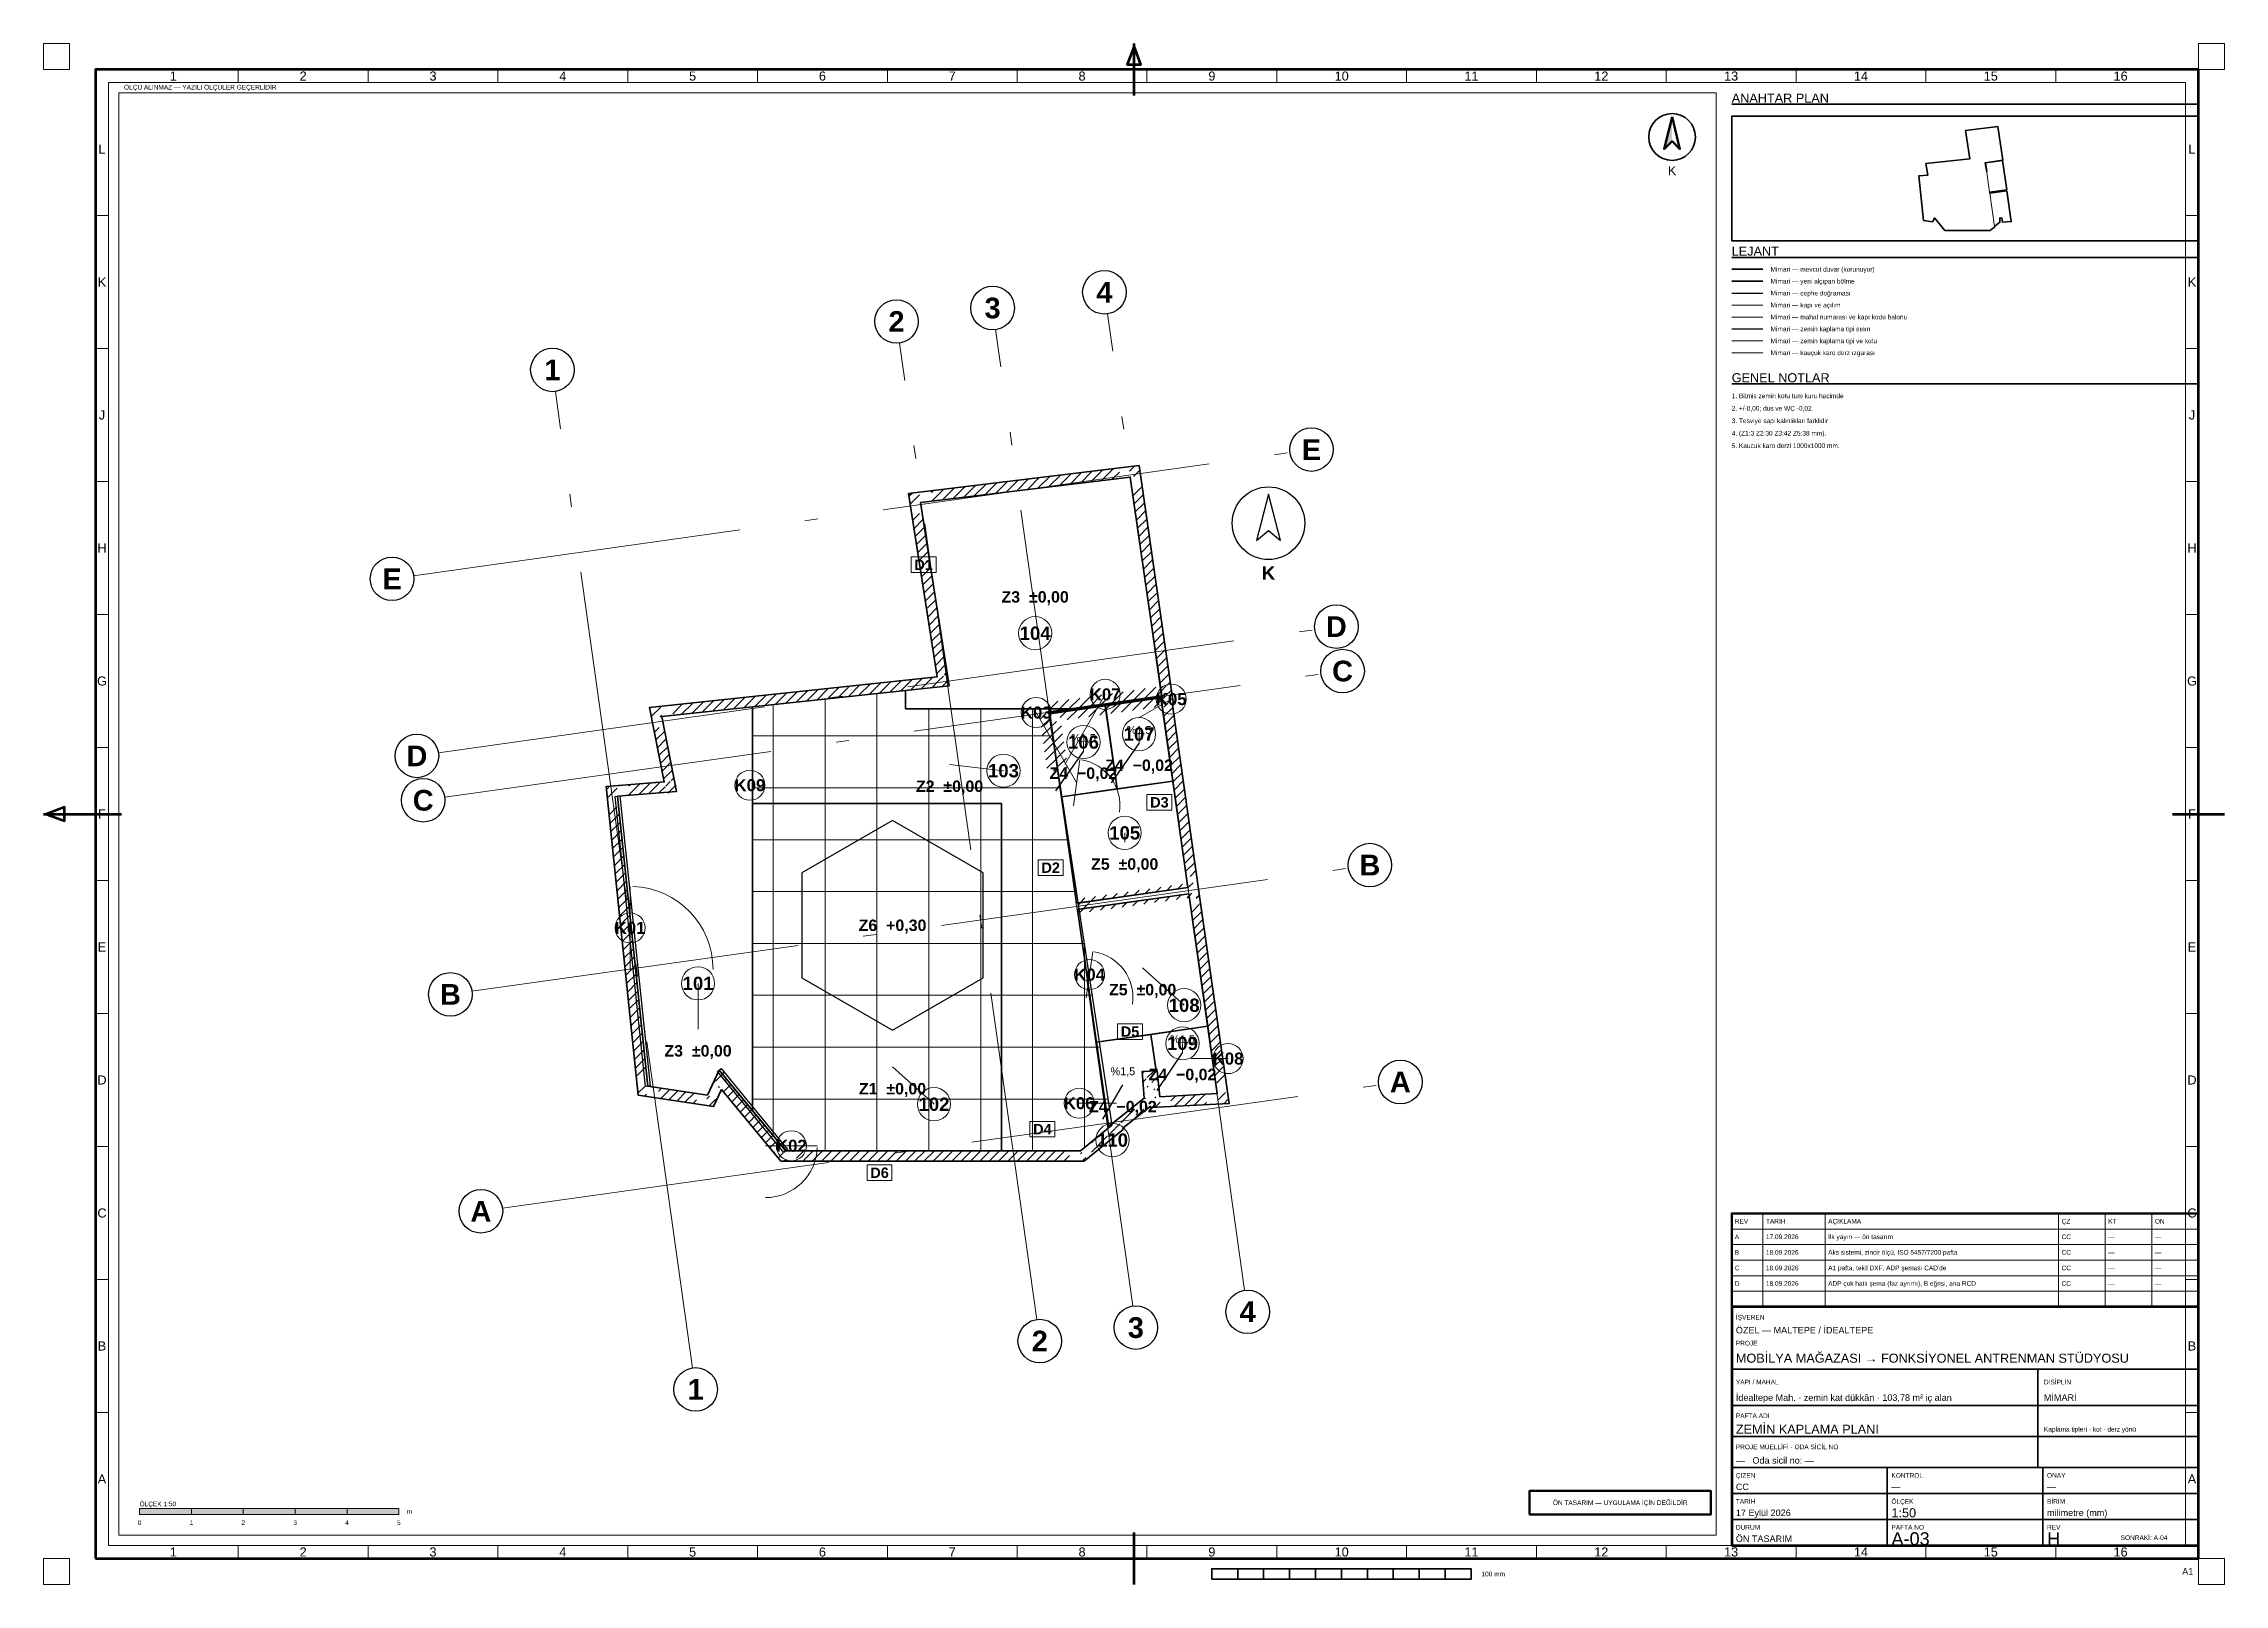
# Paper-space layout 'A-03 ZEMİN KAPLAMA PLANI' of a CAD drawing. Header units: millimetres. Extents: x 0 to 841, y 0 to 594.
# The model-space entities are those that its viewports show. They can reach past a viewport. Long polylines and large blocks are cut down to what shows.
import ezdxf
from ezdxf.enums import TextEntityAlignment as Align

# ---------------------------------------------------------------- set-up
doc = ezdxf.new("R2010")
doc.units = ezdxf.units.MM
doc.linetypes.add('DASHDOT', pattern=[3.556, 2.54, -0.508, 0, -0.508])
for name, color, linetype, lineweight in [('A-CEPHE', 5, 'Continuous', 25), ('A-DUVAR-MEVCUT', 8, 'Continuous', 35), ('A-DUVAR-YENI', 1, 'Continuous', 35), ('A-KAPI', 8, 'Continuous', 18), ('A-MAHAL', 250, 'Continuous', 18), ('A-ZEMIN-DERZ', 253, 'Continuous', 13), ('A-ZEMIN-SINIR', 30, 'Continuous', 25), ('A-ZEMIN-YAZI', 30, 'Continuous', 13), ('G-AKS-BALON', 8, 'Continuous', 25), ('G-AKS-HAT', 8, 'DASHDOT', 18), ('G-ANTET', 7, 'Continuous', 25), ('G-CERCEVE', 7, 'Continuous', 70), ('G-KUZEY', 7, 'Continuous', 25), ('G-PAFTA-ZON', 8, 'Continuous', 13), ('G-YAZI', 7, 'Continuous', 18)]:
    doc.layers.add(name, color=color, linetype=linetype, lineweight=lineweight)
doc.layers.add('G-VIEWPORT', color=251, linetype='Continuous', lineweight=13, plot=False)
doc.styles.add('GYM', font='arial.ttf')
doc.styles.add('GYM-B', font='arialbd.ttf')

psp = doc.layouts.new('A-03 ZEMİN KAPLAMA PLANI')

# ---------------------------------------------------------------- texts
at = {"layer": 'G-ANTET', "style": 'GYM'}
for s, height, p in [('K', 3.5, (628, 545)), ('0', 1.8, (37, 23.8)), ('1', 1.8, (57, 23.8)), ('2', 1.8, (77, 23.8)), ('3', 1.8, (97, 23.8)), ('4', 1.8, (117, 23.8)), ('5', 1.8, (137, 23.8))]:
    psp.add_text(s, height=height, dxfattribs=at).set_placement(p, align=Align.MIDDLE_CENTER)
for s, height, p in [('A', 1.8, (652.2, 134)), ('REV', 1.8, (652.2, 140)), ('TARİH', 1.8, (664.2, 140)), ('17.09.2026', 1.8, (664.2, 134)), ('AÇIKLAMA', 1.8, (688.2, 140)), ('İlk yayın — ön tasarım', 1.8, (688.2, 134)), ('ÇZ', 1.8, (778.2, 140)), ('CC', 1.8, (778.2, 134)), ('KT', 1.8, (796.2, 140)), ('ON', 1.8, (814.2, 140)), ('B', 1.8, (652.2, 128)), ('18.09.2026', 1.8, (664.2, 128)), ('Aks sistemi, zincir ölçü, ISO 5457/7200 pafta', 1.8, (688.2, 128)), ('CC', 1.8, (778.2, 128)), ('—', 1.8, (796.2, 134)), ('—', 1.8, (796.2, 128)), ('—', 1.8, (814.2, 134)), ('—', 1.8, (814.2, 128)), ('C', 1.8, (652.2, 122)), ('18.09.2026', 1.8, (664.2, 122)), ("A1 pafta, tekil DXF, ADP şeması CAD'de", 1.8, (688.2, 122)), ('CC', 1.8, (778.2, 122)), ('—', 1.8, (796.2, 122)), ('—', 1.8, (814.2, 122)), ('D', 1.8, (652.2, 116)), ('18.09.2026', 1.8, (664.2, 116)), ('ADP çok hatlı şema (faz ayrımı), B eğrisi, ana RCD', 1.8, (688.2, 116)), ('CC', 1.8, (778.2, 116)), ('—', 1.8, (796.2, 116)), ('—', 1.8, (814.2, 116)), ('İŞVEREN', 1.8, (652.6, 103)), ('ÖZEL — MALTEPE / İDEALTEPE', 2.5, (652.6, 98)), ('PROJE', 1.8, (652.6, 93)), ('MOBİLYA MAĞAZASI → FONKSİYONEL ANTRENMAN STÜDYOSU', 3.5, (652.6, 87.2)), ('YAPI / MAHAL', 1.8, (652.6, 78)), ('DİSİPLİN', 1.8, (771.4, 78)), ('İdealtepe Mah. · zemin kat dükkân · 103,78 m² iç alan', 2.5, (652.6, 72)), ('MİMARİ', 2.5, (771.4, 72)), ('ZEMİN KAPLAMA PLANI', 3.5, (652.6, 59.8)), ('PAFTA ADI', 1.8, (652.6, 65)), ('Kaplama tipleri · kot · derz yönü', 1.8, (771.4, 59.8)), ('PROJE MÜELLİFİ · ODA SİCİL NO', 1.8, (652.6, 53)), ('—   Oda sicil no: —', 2.5, (652.6, 47.8)), ('ÇİZEN', 1.8, (652.6, 42)), ('KONTROL', 1.8, (712.6, 42)), ('ONAY', 1.8, (772.6, 42)), ('CC', 2.5, (652.6, 37.6)), ('—', 2.5, (712.6, 37.6)), ('—', 2.5, (772.6, 37.6)), ('ÖLÇEK 1:50', 1.8, (37, 31)), ('m', 1.8, (140, 28.1)), ('TARİH', 1.8, (652.6, 32)), ('17 Eylül 2026', 2.5, (652.6, 27.6)), ('ÖLÇEK', 1.8, (712.6, 32)), ('1:50', 3.5, (712.6, 27.6)), ('BİRİM', 1.8, (772.6, 32)), ('milimetre (mm)', 2.5, (772.6, 27.6)), ('ÖN TASARIM', 2.5, (652.6, 17.6)), ('DURUM', 1.8, (652.6, 22)), ('A-03', 5, (712.6, 17.6)), ('PAFTA NO', 1.8, (712.6, 22)), ('REV', 1.8, (772.6, 22)), ('H', 5, (772.6, 17.6)), ('SONRAKİ: A-04', 1.8, (801, 18))]:
    psp.add_text(s, height=height, dxfattribs=at).set_placement(p, align=Align.MIDDLE_LEFT)
at = {"layer": 'G-ANTET', "color": 1, "style": 'GYM'}
psp.add_text('ÖN TASARIM — UYGULAMA İÇİN DEĞİLDİR', height=1.8, dxfattribs=at).set_placement((608, 31.5), align=Align.MIDDLE_CENTER)
at = {"layer": 'G-CERCEVE', "style": 'GYM'}
psp.add_text('100 mm', height=1.8, dxfattribs=at).set_placement((554.5, 4), align=Align.MIDDLE_LEFT)
psp.add_text('A1', height=2.5, dxfattribs=at).set_placement((829, 5), align=Align.MIDDLE_RIGHT)
at = {"layer": 'G-PAFTA-ZON', "style": 'GYM'}
for s, p in [('1', (50.03, 581.5)), ('2', (100.09, 581.5)), ('3', (150.16, 581.5)), ('4', (200.22, 581.5)), ('5', (250.28, 581.5)), ('6', (300.34, 581.5)), ('7', (350.41, 581.5)), ('8', (400.47, 581.5)), ('9', (450.53, 581.5)), ('10', (500.59, 581.5)), ('11', (550.66, 581.5)), ('12', (600.72, 581.5)), ('13', (650.78, 581.5)), ('14', (700.84, 581.5)), ('15', (750.91, 581.5)), ('16', (800.97, 581.5)), ('L', (22.5, 553.36)), ('L', (828.5, 553.36)), ('K', (22.5, 502.09)), ('K', (828.5, 502.09)), ('J', (22.5, 450.82)), ('J', (828.5, 450.82)), ('H', (22.5, 399.55)), ('H', (828.5, 399.55)), ('G', (22.5, 348.27)), ('G', (828.5, 348.27)), ('F', (22.5, 297)), ('F', (828.5, 297)), ('E', (22.5, 245.73)), ('E', (828.5, 245.73)), ('D', (22.5, 194.45)), ('D', (828.5, 194.45)), ('C', (22.5, 143.18)), ('C', (828.5, 143.18)), ('B', (22.5, 91.91)), ('B', (828.5, 91.91)), ('A', (22.5, 40.64)), ('A', (828.5, 40.64)), ('1', (50.03, 12.5)), ('2', (100.09, 12.5)), ('3', (150.16, 12.5)), ('4', (200.22, 12.5)), ('5', (250.28, 12.5)), ('6', (300.34, 12.5)), ('7', (350.41, 12.5)), ('8', (400.47, 12.5)), ('9', (450.53, 12.5)), ('10', (500.59, 12.5)), ('11', (550.66, 12.5)), ('12', (600.72, 12.5)), ('13', (650.78, 12.5)), ('14', (700.84, 12.5)), ('15', (750.91, 12.5)), ('16', (800.97, 12.5))]:
    psp.add_text(s, height=3.5, dxfattribs=at).set_placement(p, align=Align.MIDDLE_CENTER)
at = {"layer": 'G-YAZI', "style": 'GYM'}
for s, height, p in [('ÖLÇÜ ALINMAZ — YAZILI ÖLÇÜLER GEÇERLİDİR', 1.8, (31, 577.2)), ('ANAHTAR PLAN', 3.5, (651, 573)), ('LEJANT', 3.5, (651, 514)), ('Mimari — mevcut duvar (korunuyor)', 1.8, (666, 507)), ('Mimari — yeni alçıpan bölme', 1.8, (666, 502.4)), ('Mimari — cephe doğraması', 1.8, (666, 497.8)), ('Mimari — kapı ve açılım', 1.8, (666, 493.2)), ('Mimari — mahal numarası ve kapı kodu balonu', 1.8, (666, 488.6)), ('Mimari — zemin kaplama tipi sınırı', 1.8, (666, 484)), ('Mimari — zemin kaplama tipi ve kotu', 1.8, (666, 479.4)), ('Mimari — kauçuk karo derz ızgarası', 1.8, (666, 474.8)), ('GENEL NOTLAR', 3.5, (651, 465.2)), ('2. +/-0,00; dus ve WC -0,02.', 1.8, (651, 453.4)), ('1. Bitmis zemin kotu tum kuru hacimde', 1.8, (651, 458.2)), ('3. Tesviye sapi kalinliklari farklidir', 1.8, (651, 448.6)), ('4. (Z1:3 Z2:30 Z3:42 Z5:38 mm).', 1.8, (651, 443.8)), ('5. Kaucuk karo derzi 1000x1000 mm.', 1.8, (651, 439))]:
    psp.add_text(s, height=height, dxfattribs=at).set_placement(p, align=Align.MIDDLE_LEFT)

msp = doc.modelspace()

# ---------------------------------------------------------------- texts
at = {"layer": 'A-MAHAL', "style": 'GYM-B'}
for s, height, p in [('D1', 200, (5900, 11300)), ('104', 256, (8050, 9980)), ('K07', 232, (9400, 8801)), ('K03', 232, (8070, 8451)), ('K05', 232, (10674, 8710)), ('106', 256, (8981, 7882)), ('107', 256, (10054, 8035)), ('K09', 232, (2550, 7050)), ('103', 256, (7439, 7330)), ('D3', 200, (10447, 6720)), ('105', 256, (9777, 6131)), ('D2', 200, (8350, 5460)), ('K01', 232, (240, 4300)), ('K04', 232, (9100, 3400)), ('101', 256, (1550, 3230)), ('108', 256, (10923, 2809)), ('D5', 200, (9880, 2300)), ('109', 256, (10891, 2074)), ('K08', 232, (11770, 1780)), ('102', 256, (6100, 900)), ('K06', 232, (8900, 920)), ('D4', 200, (8190, 420)), ('K02', 232, (3350, 100)), ('110', 256, (9542, 209)), ('D6', 200, (5050, -420))]:
    msp.add_text(s, height=height, dxfattribs=at).set_placement(p, align=Align.MIDDLE_CENTER)
at = {"layer": 'A-ZEMIN-YAZI'}
for s, height, style, p in [('Z3  ±0,00', 220, 'GYM-B', (8050, 10680)), ('%1,5', 150, 'GYM', (8981, 7962)), ('%1,5', 150, 'GYM', (10054, 8115)), ('Z4  −0,02', 220, 'GYM-B', (8981, 7282)), ('Z4  −0,02', 220, 'GYM-B', (10054, 7435)), ('Z2  ±0,00', 220, 'GYM-B', (6400, 7030)), ('Z5  ±0,00', 220, 'GYM-B', (9777, 5531)), ('Z6  +0,30', 220, 'GYM-B', (5300, 4350)), ('Z5  ±0,00', 220, 'GYM-B', (10123, 3109)), ('%1,5', 150, 'GYM', (10891, 2154)), ('Z3  ±0,00', 220, 'GYM-B', (1550, 1930)), ('Z1  ±0,00', 220, 'GYM-B', (5300, 1200)), ('%1,5', 150, 'GYM', (9742, 1535)), ('Z4  −0,02', 220, 'GYM-B', (10891, 1474)), ('Z4  −0,02', 220, 'GYM-B', (9742, 855))]:
    msp.add_text(s, height=height, dxfattribs=dict(at, style=style)).set_placement(p, align=Align.MIDDLE_CENTER)
at = {"layer": 'G-AKS-BALON', "style": 'GYM-B'}
for s, p in [('3', (7230, 16249)), ('4', (9386, 16552)), ('2', (5377, 15989)), ('1', (-1258, 15056)), ('E', (13378, 13520)), ('E', (-4350, 11028)), ('D', (13858, 10107)), ('C', (13978, 9251)), ('D', (-3871, 7615)), ('C', (-3750, 6759)), ('B', (14504, 5510)), ('B', (-3225, 3018)), ('A', (15092, 1329)), ('A', (-2637, -1163)), ('4', (12149, -3101)), ('3', (9992, -3405)), ('2', (8139, -3665)), ('1', (1504, -4597))]:
    msp.add_text(s, height=399, dxfattribs=at).set_placement(p, align=Align.MIDDLE_CENTER)

# ---------------------------------------------------------------- blocks, each defined once
blk = doc.blocks.new('G_KUZEY')
blk.add_lwpolyline([(0, 560), (-230, -330), (0, -140), (230, -330)], close=True)
blk.add_circle((0, 0), 700)
at = {"style": 'GYM-B'}
blk.add_text('K', height=260, dxfattribs=at).set_placement((0, -960), align=Align.MIDDLE_CENTER)

# ---------------------------------------------------------------- hatches: boundary and pattern name
at = {"layer": 'A-DUVAR-MEVCUT'}
h = msp.add_hatch(dxfattribs=at)
h.set_pattern_fill('ANSI31', scale=40)
h.paths.add_polyline_path([(11012, 4959), (11563, 1104), (11761, 1132), (11210, 4987)])
h.paths.add_polyline_path([(11353, 1093), (11563, 1104), (11533, 1314), (11735, 1314), (11773, 1048), (11773, 915), (11377, 894), (11353, 894)])
h.paths.add_polyline_path([(11563, 1104), (10456, 1046), (10466, 846), (11573, 904)])
h.paths.add_polyline_path([(10432, 1256), (10456, 1046), (10666, 1057), (10666, 857), (10278, 836), (10275, 862), (10246, 839), (10246, 1256)])
h.paths.add_polyline_path([(10456, 1046), (10400, 1542), (10201, 1520), (10257, 1024)])
h.paths.add_polyline_path([(10190, 1332), (10190, 1535), (10400, 1542), (10424, 1332)])
h.paths.add_polyline_path([(10400, 1542), (10116, 1532), (10123, 1332), (10407, 1342)])
h.paths.add_polyline_path([(10326, 1322), (10130, 1322), (10116, 1532), (10326, 1539)])
h.paths.add_polyline_path([(10116, 1532), (10150, 1018), (10350, 1031), (10316, 1545)])
h.paths.add_polyline_path([(9940, 850), (10150, 1018), (10136, 1228), (10360, 1228), (10360, 841), (10278, 836), (10275, 862), (10208, 808), (9940, 808)])
h.paths.add_polyline_path([(10150, 1018), (9527, 521), (9652, 365), (10275, 862)])
h.paths.add_polyline_path([(9317, 323), (9531, 498), (9527, 521), (9737, 689), (9737, 409), (9618, 311), (9317, 311)])
h.paths.add_polyline_path([(9527, 521), (9531, 498), (9729, 528), (9725, 551)])
h.paths.add_polyline_path([(9321, 326), (9531, 498), (9527, 521), (9741, 692), (9741, 412), (9590, 288), (9321, 288)])
h.paths.add_polyline_path([(9531, 498), (8924, 0), (9051, -155), (9658, 343)])
h.paths.add_polyline_path([(9134, -86), (8996, -200), (8714, -200), (8714, 0), (8924, 0), (9134, 172)])
h.paths.add_polyline_path([(8924, 0), (3241, 0), (3241, -200), (8924, -200)])
h.paths.add_polyline_path([(3068, 210), (3241, 0), (3451, 0), (3451, -200), (3147, -200), (3031, -60), (3031, 210)])
h.paths.add_polyline_path([(3241, 0), (1957, 1555), (1803, 1428), (3087, -127)])
h.paths.add_polyline_path([(1859, 1345), (1957, 1555), (2130, 1345)])
h.paths.add_polyline_path([(1957, 1555), (1732, 1075), (1913, 990), (2138, 1470)])
h.paths.add_polyline_path([(1522, 904), (1522, 1106), (1732, 1075), (1830, 1285), (1942, 1285), (1942, 1052), (1854, 865), (1784, 865)])
h.paths.add_polyline_path([(1732, 1075), (579, 1247), (549, 1049), (1702, 877)])
h.paths.add_polyline_path([(557, 1457), (579, 1247), (789, 1216), (789, 1037), (631, 1037), (396, 1072), (369, 1333), (369, 1457)])
h.paths.add_polyline_path([(579, 1247), (0, 6840), (-199, 6819), (380, 1226)])
h.paths.add_polyline_path([(210, 6857), (0, 6840), (22, 6630), (-179, 6630), (-210, 6926), (-210, 7024), (117, 7050), (210, 7050)])
h.paths.add_polyline_path([(0, 6840), (1136, 6931), (1120, 7130), (-16, 7039)])
h.paths.add_polyline_path([(1095, 7141), (1136, 6931), (926, 6914), (926, 7141)])
h.paths.add_polyline_path([(1136, 6931), (853, 8372), (657, 8333), (940, 6892)])
h.paths.add_polyline_path([(1063, 8394), (853, 8372), (894, 8162), (690, 8162), (643, 8403), (643, 8551), (936, 8582), (1063, 8582)])
h.paths.add_polyline_path([(853, 8372), (6392, 8965), (6371, 9164), (832, 8571)])
h.paths.add_polyline_path([(6359, 9175), (6392, 8965), (6182, 8943), (6182, 9175)])
h.paths.add_polyline_path([(6392, 8965), (5840, 12499), (5642, 12468), (6194, 8934)])
h.paths.add_polyline_path([(6050, 12524), (5840, 12499), (5873, 12289), (5670, 12289), (5630, 12547), (5630, 12675), (5910, 12709), (6050, 12709)])
h.paths.add_polyline_path([(5840, 12499), (9885, 12990), (9861, 13189), (5816, 12698)])
h.paths.add_polyline_path([(9915, 12780), (9885, 12990), (9675, 12965), (9675, 13166), (9955, 13200), (10057, 13200), (10095, 12935), (10095, 12780)])
h.paths.add_polyline_path([(9885, 12990), (10491, 8771), (10689, 8799), (10083, 13018)])
h.paths.add_polyline_path([(10500, 8561), (10473, 8753), (10281, 8725), (10281, 8741), (10491, 8771), (10461, 8981), (10663, 8981), (10701, 8716), (10701, 8599), (10697, 8598), (10701, 8571), (10701, 8561)])
h.paths.add_polyline_path([(10491, 8771), (8314, 8462), (8342, 8264), (10519, 8573)])
h.paths.add_polyline_path([(8524, 8472), (8329, 8444), (8356, 8252), (8346, 8252), (8314, 8462), (8524, 8492)])
h.paths.add_polyline_path([(8314, 8462), (8486, 7339), (8683, 7369), (8512, 8492)])
h.paths.add_polyline_path([(8456, 7549), (8486, 7339), (8454, 7549)])
h.paths.add_polyline_path([(8486, 7339), (8329, 8444), (8131, 8416), (8288, 7311)])
h.paths.add_polyline_path([(8539, 8474), (8329, 8444), (8359, 8234), (8349, 8234), (8314, 8462), (8539, 8494)])
h.paths.add_polyline_path([(8329, 8444), (10473, 8753), (10444, 8951), (8300, 8642)])
h.paths.add_polyline_path([(10503, 8543), (10473, 8753), (10263, 8723), (10263, 8739), (10491, 8771), (10463, 8963), (10665, 8963), (10683, 8841), (10683, 8543)])
h.paths.add_polyline_path([(10473, 8753), (10996, 5080), (11194, 5108), (10671, 8781)])
h.paths.add_polyline_path([(11025, 4870), (11012, 4959), (10786, 4927), (10786, 5050), (10996, 5080), (10966, 5290), (11168, 5290), (11206, 5024), (11206, 4870)])
h.paths.add_polyline_path([(10996, 5080), (8877, 4779), (8905, 4581), (11024, 4882)])
h.paths.add_polyline_path([(9087, 4685), (8895, 4658), (8877, 4779), (9087, 4809)])
h.paths.add_polyline_path([(8877, 4779), (8895, 4658), (9093, 4688), (9075, 4809)])
h.paths.add_polyline_path([(9105, 4688), (8895, 4658), (8877, 4779), (9105, 4811)])
h.paths.add_polyline_path([(8895, 4658), (11012, 4959), (10984, 5157), (8867, 4856)])
h.paths.add_polyline_path([(11042, 4749), (11012, 4959), (10802, 4929), (10802, 5052), (10996, 5080), (10983, 5169), (11185, 5169), (11222, 4912), (11222, 4910), (11221, 4910), (11222, 4903), (11222, 4749)])

# ---------------------------------------------------------------- linework, layer by layer
at = {"layer": 'A-CEPHE'}
for points in [[(-45, 6835), (45, 6845), (625, 1255), (535, 1245)], [(3275, 29), (3205, -29), (1925, 1531), (1995, 1589)]]:
    msp.add_lwpolyline(points, close=True, dxfattribs=at)
at = {"layer": 'A-DUVAR-MEVCUT'}
for points in [[(11221, 4910), (11792, 916), (10278, 836), (10275, 862), (9743, 437), (9746, 416), (8996, -200), (3147, -200), (2004, 1184), (1850, 855), (396, 1072), (-220, 7023), (897, 7112), (615, 8548), (6162, 9142), (5610, 12673), (10055, 13212), (10717, 8601), (10697, 8598), (11222, 4910)], [(11012, 4959), (11563, 1104), (10456, 1046), (10400, 1542), (10116, 1532), (10150, 1018), (9527, 521), (9531, 498), (8924, 0), (3241, 0), (1957, 1555), (1732, 1075), (579, 1247), (0, 6840), (1136, 6931), (853, 8372), (6392, 8965), (5840, 12499), (9885, 12990), (10491, 8771), (8314, 8462), (8486, 7339), (8329, 8444), (10473, 8753), (10996, 5080), (8877, 4779), (8895, 4658)]]:
    msp.add_lwpolyline(points, close=True, dxfattribs=at)
at = {"layer": 'A-DUVAR-YENI'}
for points in [[(10473, 8753), (8329, 8444), (8849, 4775), (10996, 5080)], [(9403, 8580), (9632, 6977), (8559, 6824), (8331, 8428)], [(10476, 8733), (10704, 7129), (9633, 6977), (9404, 8581)], [(11012, 4959), (8868, 4654), (9466, 472), (10150, 1018), (10116, 1532), (10400, 1542), (10456, 1046), (11563, 1104)], [(10280, 2245), (10381, 1541), (10116, 1532), (10150, 1018), (9497, 497), (9463, 492), (9234, 2095)], [(11377, 2402), (11563, 1104), (10456, 1046), (10400, 1542), (10382, 1541), (10281, 2245)]]:
    msp.add_lwpolyline(points, close=True, dxfattribs=at)
at = {"layer": 'A-KAPI'}
for p, q in [((8787, 6654), (8913, 7546)), ((240, 3500), (240, 5100)), ((9037, 2954), (9163, 3846)), ((2850, 100), (3850, 100))]:
    msp.add_line(p, q, dxfattribs=at)
for centre, radius, start, end in [((8787, 6654), 900, -8, 80), ((240, 3500), 1600, 0, 88), ((9037, 2954), 900, -8, 80), ((2850, 100), 1000, -90, -2)]:
    msp.add_arc(centre, radius, start, end, dxfattribs=at)
at = {"layer": 'A-MAHAL'}
for p, q in [((8850, 7100), (8070, 8451)), ((8620, 7450), (9400, 8801)), ((10050, 8350), (10674, 8710)), ((10054, 7855), (10054, 8035)), ((8981, 7702), (8981, 7882)), ((6400, 7450), (7439, 7330)), ((2550, 7050), (2550, 7050)), ((9777, 5951), (9777, 6131)), ((240, 4300), (240, 4300)), ((9100, 3400), (9100, 3400)), ((10123, 3529), (10923, 2809)), ((1550, 2350), (1550, 3230)), ((10891, 1894), (10891, 2074)), ((11050, 1780), (11770, 1780)), ((5300, 1620), (6100, 900)), ((9620, 920), (8900, 920)), ((3350, 100), (3350, 100))]:
    msp.add_line(p, q, dxfattribs=at)
for points in [[(5660, 11150), (6140, 11150), (6140, 11450), (5660, 11450)], [(10207, 6570), (10687, 6570), (10687, 6870), (10207, 6870)], [(8110, 5310), (8590, 5310), (8590, 5610), (8110, 5610)], [(9640, 2150), (10120, 2150), (10120, 2450), (9640, 2450)], [(7950, 270), (8430, 270), (8430, 570), (7950, 570)], [(4810, -570), (5290, -570), (5290, -270), (4810, -270)]]:
    msp.add_lwpolyline(points, close=True, dxfattribs=at)
for centre, radius in [((8050, 9980), 320), ((9400, 8801), 290), ((10674, 8710), 290), ((8070, 8451), 290), ((8981, 7882), 320), ((10054, 8035), 320), ((7439, 7330), 320), ((2550, 7050), 290), ((9777, 6131), 320), ((240, 4300), 290), ((1550, 3230), 320), ((9100, 3400), 290), ((10923, 2809), 320), ((10891, 2074), 320), ((11770, 1780), 290), ((6100, 900), 320), ((8900, 920), 290), ((9542, 209), 320), ((3350, 100), 290)]:
    msp.add_circle(centre, radius, dxfattribs=at)
at = {"layer": 'A-ZEMIN-DERZ'}
for p, q in [((3000, 6700), (3000, 8602)), ((4000, 6700), (4000, 8709)), ((5000, 6700), (5000, 8816)), ((6000, 6700), (6000, 8520)), ((7000, 6700), (7000, 8520)), ((8000, 0), (8000, 8520)), ((2600, 8000), (8385, 8000)), ((2600, 7000), (8537, 7000)), ((3000, 292), (3000, 6700)), ((4000, 0), (4000, 6700)), ((5000, 0), (5000, 6700)), ((6000, 0), (6000, 6700)), ((7000, 0), (7000, 6700)), ((2600, 6000), (7400, 6000)), ((7400, 6000), (8690, 6000)), ((2600, 5000), (7400, 5000)), ((7400, 5000), (8843, 5000)), ((2600, 4000), (7400, 4000)), ((7400, 4000), (8996, 4000)), ((9000, 62), (9000, 3973)), ((2600, 3000), (7400, 3000)), ((7400, 3000), (9149, 3000)), ((2600, 2000), (7400, 2000)), ((7400, 2000), (9301, 2000)), ((2600, 1000), (7400, 1000)), ((7400, 1000), (9454, 1000)), ((3241, 0), (7400, 0)), ((7400, 0), (8924, 0))]:
    msp.add_line(p, q, dxfattribs=at)
at = {"layer": 'A-ZEMIN-SINIR'}
for p, q in [((8451, 6944), (8981, 7702)), ((9524, 7097), (10054, 7855)), ((10401, 1166), (10891, 1894)), ((9354, 612), (9742, 1275))]:
    msp.add_line(p, q, dxfattribs=at)
for points in [[(5550, 8520), (5550, 8875), (6392, 8965), (5840, 12499), (9885, 12990), (10491, 8771), (8723, 8520)], [(8924, 0), (7400, 0), (7400, 6700), (2600, 6700), (2600, 8559), (5550, 8875), (5550, 8520), (8723, 8520), (8314, 8462), (9531, 498)], [(1957, 1555), (1732, 1075), (579, 1247), (0, 6840), (1136, 6931), (853, 8372), (2600, 8559), (2600, 776)], [(9403, 8580), (9632, 6977), (8559, 6824), (8331, 8428)], [(10476, 8733), (10704, 7129), (9633, 6977), (9404, 8581)], [(10996, 5080), (8849, 4775), (8559, 6823), (8559, 6823), (10704, 7128)], [(7400, 6700), (7400, 0), (3241, 0), (2600, 776), (2600, 6700)], [(5300, 6370), (3551, 5360), (3551, 3340), (5300, 2330), (7049, 3340), (7049, 5360)], [(8868, 4654), (11012, 4959), (11377, 2403), (11377, 2403), (9234, 2096)], [(10280, 2245), (10381, 1541), (10116, 1532), (10150, 1018), (9497, 497), (9463, 492), (9234, 2095)], [(11377, 2402), (11563, 1104), (10456, 1046), (10400, 1542), (10382, 1541), (10281, 2245)]]:
    msp.add_lwpolyline(points, close=True, dxfattribs=at)
at = {"layer": 'G-AKS-BALON'}
for centre in [(9386, 16552), (5377, 15989), (7230, 16249), (-1258, 15056), (13378, 13520), (-4350, 11028), (13858, 10107), (13978, 9251), (-3871, 7615), (-3750, 6759), (14504, 5510), (-3225, 3018), (15092, 1329), (-2637, -1163), (12149, -3101), (8139, -3665), (9992, -3405), (1504, -4597)]:
    msp.add_circle(centre, 420, dxfattribs=at)
at = {"layer": 'G-AKS-HAT'}
for p, q in [((12090, -2686), (9445, 16136)), ((8081, -3249), (5436, 15573)), ((9933, -2989), (7288, 15833)), ((1445, -4182), (-1200, 14640)), ((-3934, 11087), (12962, 13461)), ((-3455, 7674), (13442, 10049)), ((-3334, 6818), (13562, 9192)), ((-2809, 3077), (14088, 5451)), ((-2221, -1105), (14676, 1270))]:
    msp.add_line(p, q, dxfattribs=at)

# ---------------------------------------------------------------- block references
at = {"layer": 'G-KUZEY'}
msp.add_blockref('G_KUZEY', (12550, 12100), dxfattribs=at)

msp.set_redraw_order([(e.dxf.handle, doc.entitydb.next_handle()) for e in msp.query("TEXT MTEXT ATTDEF DIMENSION ARC_DIMENSION")])  # texts and dimensions are drawn at this point

# ---------------------------------------------------------------- hatches: boundary and pattern name
at = {"layer": 'G-ANTET'}
for color, points in [(7, [(628, 565.74), (624.94, 553.32), (628, 556.38)]), (7, [(37, 27), (57, 27), (57, 29.2), (37, 29.2)]), (0, [(57, 27), (77, 27), (77, 29.2), (57, 29.2)]), (7, [(77, 27), (97, 27), (97, 29.2), (77, 29.2)]), (0, [(97, 27), (117, 27), (117, 29.2), (97, 29.2)]), (7, [(117, 27), (137, 27), (137, 29.2), (117, 29.2)])]:
    psp.add_hatch(color=color, dxfattribs=at).paths.add_polyline_path(points)

# ---------------------------------------------------------------- linework, layer by layer
at = {"layer": 'G-ANTET', "color": 8, "linetype": 'Continuous', "lineweight": 35}
psp.add_line((651, 507), (663, 507), dxfattribs=at)
at = {"layer": 'G-ANTET', "color": 1, "linetype": 'Continuous', "lineweight": 35}
psp.add_line((651, 502.4), (663, 502.4), dxfattribs=at)
at = {"layer": 'G-ANTET', "color": 5, "linetype": 'Continuous', "lineweight": 25}
psp.add_line((651, 497.8), (663, 497.8), dxfattribs=at)
at = {"layer": 'G-ANTET', "color": 8, "linetype": 'Continuous', "lineweight": 18}
psp.add_line((651, 493.2), (663, 493.2), dxfattribs=at)
at = {"layer": 'G-ANTET', "color": 250, "linetype": 'Continuous', "lineweight": 18}
psp.add_line((651, 488.6), (663, 488.6), dxfattribs=at)
at = {"layer": 'G-ANTET', "color": 30, "linetype": 'Continuous', "lineweight": 25}
psp.add_line((651, 484), (663, 484), dxfattribs=at)
at = {"layer": 'G-ANTET', "color": 30, "linetype": 'Continuous', "lineweight": 13}
psp.add_line((651, 479.4), (663, 479.4), dxfattribs=at)
at = {"layer": 'G-ANTET', "color": 253, "linetype": 'Continuous', "lineweight": 13}
psp.add_line((651, 474.8), (663, 474.8), dxfattribs=at)
at = {"layer": 'G-ANTET', "lineweight": 18}
for p, q in [((663, 107), (663, 143)), ((687, 107), (687, 143)), ((777, 107), (777, 143)), ((795, 107), (795, 143)), ((813, 107), (813, 143)), ((651, 137), (831, 137)), ((651, 131), (831, 131)), ((651, 125), (831, 125)), ((651, 119), (831, 119)), ((651, 113), (831, 113)), ((651, 107), (831, 107))]:
    psp.add_line(p, q, dxfattribs=at)
at = {"layer": 'G-ANTET', "lineweight": 35}
for p, q in [((651, 83), (831, 83)), ((769, 69), (769, 83)), ((651, 69), (831, 69)), ((769, 45), (769, 69)), ((651, 57), (831, 57)), ((651, 45), (831, 45)), ((711, 15), (711, 45)), ((771, 15), (771, 45)), ((651, 35), (831, 35)), ((651, 25), (831, 25))]:
    psp.add_line(p, q, dxfattribs=at)
at = {"layer": 'G-ANTET', "lineweight": 50}
for points in [[(628, 565.74), (624.94, 553.32), (628, 556.38), (631.06, 553.32)], [(651, 107), (831, 107), (831, 143), (651, 143)]]:
    psp.add_lwpolyline(points, close=True, dxfattribs=at)
at = {"layer": 'G-ANTET', "lineweight": 35}
for points in [[(651, 518), (831, 518), (831, 566), (651, 566)], [(757.11, 537.27), (758.8, 525.4), (755.39, 525.22), (755.22, 526.75), (754.35, 526.72), (754.45, 525.13), (752.53, 523.6), (752.55, 523.53), (750.68, 522), (733.18, 522), (729.22, 526.79), (728.53, 525.31), (724.98, 525.84), (723.2, 543.06), (726.7, 543.34), (725.82, 547.78), (742.88, 549.61), (741.18, 560.49), (753.64, 562), (755.5, 549.01), (748.8, 548.06), (749.33, 544.6), (748.84, 548), (755.45, 548.95), (757.06, 537.64), (750.53, 536.72), (750.59, 536.34), (757.11, 537.27)]]:
    psp.add_lwpolyline(points, close=True, dxfattribs=at)
at = {"layer": 'G-ANTET', "lineweight": 13}
for points in [[(755.45, 548.95), (748.84, 548), (750.45, 536.7), (757.06, 537.64), (755.45, 548.95)], [(757.11, 537.27), (750.5, 536.33), (752.35, 523.45), (754.45, 525.13), (754.35, 526.72), (755.22, 526.75), (755.39, 525.22), (758.8, 525.4), (757.11, 537.27)]]:
    psp.add_lwpolyline(points, close=True, dxfattribs=at)
at = {"layer": 'G-ANTET', "lineweight": 100}
psp.add_lwpolyline([(651, 15), (831, 15), (831, 107), (651, 107)], close=True, dxfattribs=at)
at = {"layer": 'G-ANTET', "color": 1, "lineweight": 50}
psp.add_lwpolyline([(573, 27), (643, 27), (643, 36), (573, 36)], close=True, dxfattribs=at)
at = {"layer": 'G-ANTET', "lineweight": 18}
for points in [[(37, 27), (57, 27), (57, 29.2), (37, 29.2)], [(57, 27), (77, 27), (77, 29.2), (57, 29.2)], [(77, 27), (97, 27), (97, 29.2), (77, 29.2)], [(97, 27), (117, 27), (117, 29.2), (97, 29.2)], [(117, 27), (137, 27), (137, 29.2), (117, 29.2)]]:
    psp.add_lwpolyline(points, close=True, dxfattribs=at)
at = {"layer": 'G-ANTET', "lineweight": 35}
psp.add_circle((628, 558), 9, dxfattribs=at)
at = {"layer": 'G-CERCEVE', "lineweight": 70}
for p, q in [((420.5, 574), (420.5, 594)), ((0, 297), (30, 297)), ((821, 297), (841, 297)), ((420.5, 0), (420.5, 20))]:
    psp.add_line(p, q, dxfattribs=at)
at = {"layer": 'G-CERCEVE', "lineweight": 35}
for p, q in [((450.5, 2), (450.5, 6)), ((460.5, 2), (460.5, 6)), ((470.5, 2), (470.5, 6)), ((480.5, 2), (480.5, 6)), ((490.5, 2), (490.5, 6)), ((500.5, 2), (500.5, 6)), ((510.5, 2), (510.5, 6)), ((520.5, 2), (520.5, 6)), ((530.5, 2), (530.5, 6)), ((540.5, 2), (540.5, 6)), ((550.5, 2), (550.5, 6))]:
    psp.add_line(p, q, dxfattribs=at)
at = {"layer": 'G-CERCEVE', "lineweight": 13}
for points in [[(0, 584), (10, 584), (10, 594), (0, 594)], [(831, 584), (841, 584), (841, 594), (831, 594)], [(0, 0), (10, 0), (10, 10), (0, 10)], [(831, 0), (841, 0), (841, 10), (831, 10)]]:
    psp.add_lwpolyline(points, close=True, dxfattribs=at)
at = {"layer": 'G-CERCEVE', "lineweight": 70}
for points in [[(420.5, 593), (417.9, 586), (423.1, 586)], [(20, 10), (831, 10), (831, 584), (20, 584)], [(1, 297), (8, 294.4), (8, 299.6)]]:
    psp.add_lwpolyline(points, close=True, dxfattribs=at)
at = {"layer": 'G-CERCEVE', "lineweight": 18}
psp.add_lwpolyline([(29, 19), (645, 19), (645, 575), (29, 575)], close=True, dxfattribs=at)
at = {"layer": 'G-CERCEVE', "lineweight": 35}
psp.add_lwpolyline([(450.5, 2), (550.5, 2), (550.5, 6), (450.5, 6)], close=True, dxfattribs=at)
at = {"layer": 'G-PAFTA-ZON', "lineweight": 13}
for p, q in [((75.06, 579), (75.06, 584)), ((125.12, 579), (125.12, 584)), ((175.19, 579), (175.19, 584)), ((225.25, 579), (225.25, 584)), ((275.31, 579), (275.31, 584)), ((325.38, 579), (325.38, 584)), ((375.44, 579), (375.44, 584)), ((425.5, 579), (425.5, 584)), ((475.56, 579), (475.56, 584)), ((525.62, 579), (525.62, 584)), ((575.69, 579), (575.69, 584)), ((625.75, 579), (625.75, 584)), ((675.81, 579), (675.81, 584)), ((725.88, 579), (725.88, 584)), ((775.94, 579), (775.94, 584)), ((20, 527.73), (25, 527.73)), ((826, 527.73), (831, 527.73)), ((20, 476.45), (25, 476.45)), ((826, 476.45), (831, 476.45)), ((20, 425.18), (25, 425.18)), ((826, 425.18), (831, 425.18)), ((20, 373.91), (25, 373.91)), ((826, 373.91), (831, 373.91)), ((20, 322.64), (25, 322.64)), ((826, 322.64), (831, 322.64)), ((20, 271.36), (25, 271.36)), ((826, 271.36), (831, 271.36)), ((20, 220.09), (25, 220.09)), ((826, 220.09), (831, 220.09)), ((20, 168.82), (25, 168.82)), ((826, 168.82), (831, 168.82)), ((20, 117.55), (25, 117.55)), ((826, 117.55), (831, 117.55)), ((20, 66.27), (25, 66.27)), ((826, 66.27), (831, 66.27)), ((75.06, 10), (75.06, 15)), ((125.12, 10), (125.12, 15)), ((175.19, 10), (175.19, 15)), ((225.25, 10), (225.25, 15)), ((275.31, 10), (275.31, 15)), ((325.38, 10), (325.38, 15)), ((375.44, 10), (375.44, 15)), ((425.5, 10), (425.5, 15)), ((475.56, 10), (475.56, 15)), ((525.62, 10), (525.62, 15)), ((575.69, 10), (575.69, 15)), ((625.75, 10), (625.75, 15)), ((675.81, 10), (675.81, 15)), ((725.88, 10), (725.88, 15)), ((775.94, 10), (775.94, 15))]:
    psp.add_line(p, q, dxfattribs=at)
psp.add_lwpolyline([(25, 15), (826, 15), (826, 579), (25, 579)], close=True, dxfattribs=at)
at = {"layer": 'G-YAZI', "lineweight": 35}
for p, q in [((651, 570.6), (831, 570.6)), ((651, 511.6), (831, 511.6)), ((651, 462.8), (831, 462.8))]:
    psp.add_line(p, q, dxfattribs=at)

psp.set_redraw_order([(e.dxf.handle, doc.entitydb.next_handle()) for e in psp.query("TEXT MTEXT ATTDEF DIMENSION ARC_DIMENSION")])  # texts and dimensions are drawn at this point

# ---------------------------------------------------------------- viewports
at = {"layer": 'G-VIEWPORT'}
psp.add_viewport(center=(337, 297), size=(616, 556), view_center_point=(5781.4, 6494.97), view_height=27800, dxfattribs=at)

doc.saveas('drawing.dxf')
